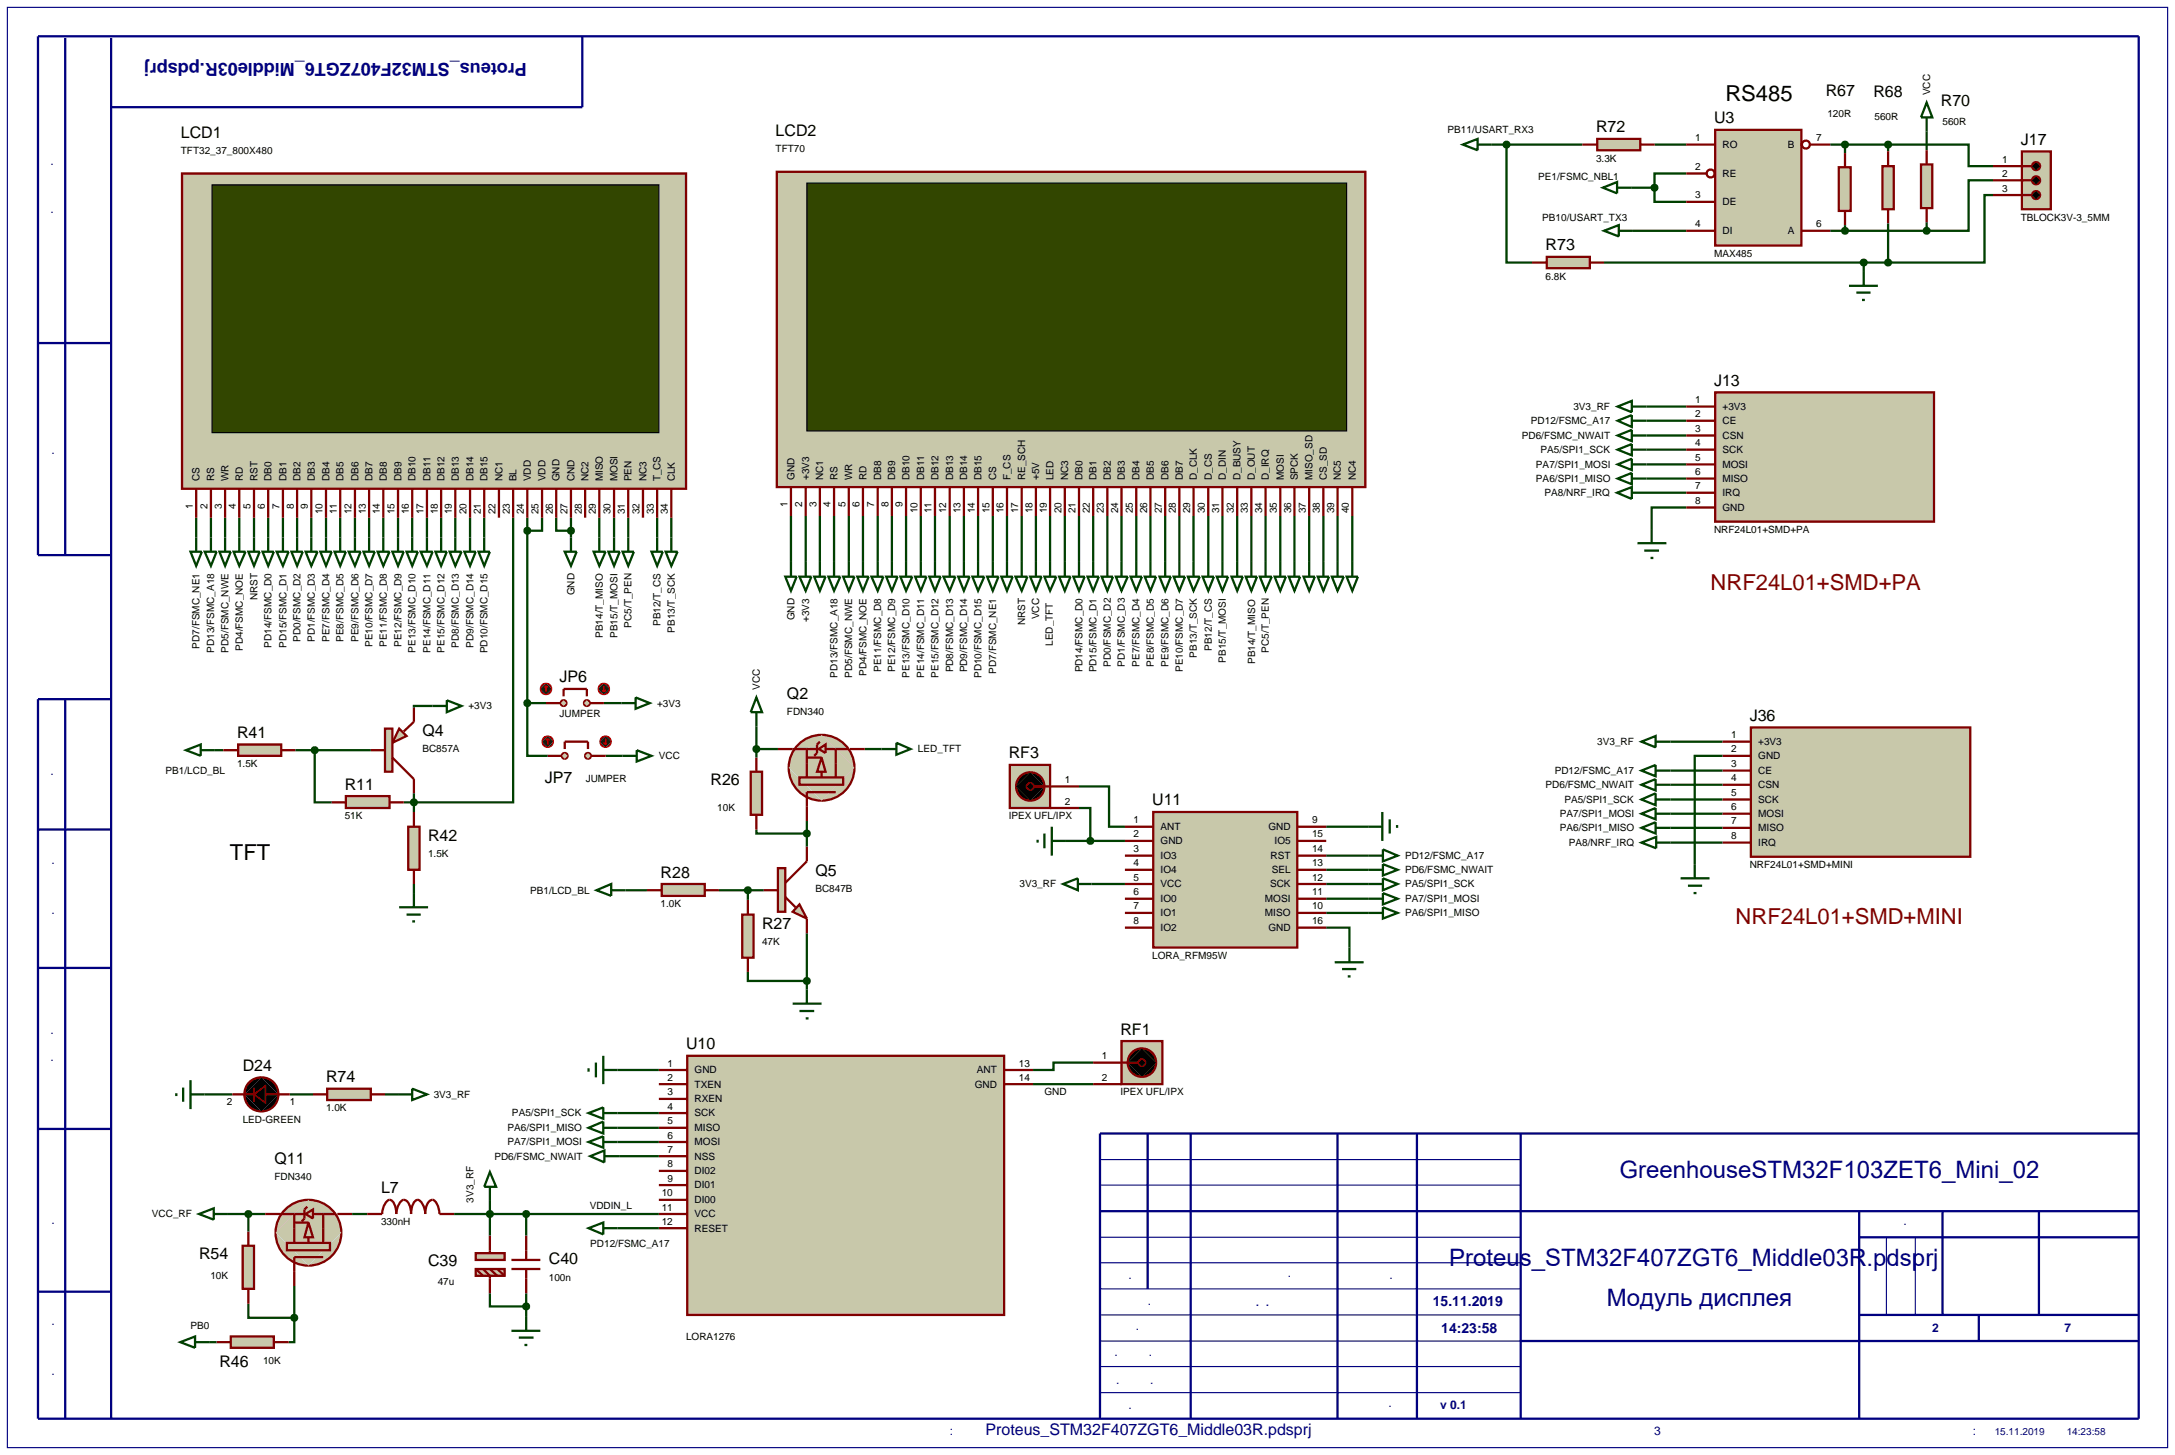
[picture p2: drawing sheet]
<svg xmlns="http://www.w3.org/2000/svg" width="384mm" height="257mm" viewBox="0 0 384 257" stroke-linecap="round" stroke-linejoin="round" font-family="sans-serif">
<defs><g id="words">
<g font-size="4.2" fill="#000080">
<text x="285.6" y="207.8">GreenhouseSTM32F103ZET6_Mini_02</text>
<text x="255.6" y="223.2">Proteus_STM32F407ZGT6_Middle03R.pdsprj</text>
<text x="283.4" y="230.3">Модуль дисплея</text>
</g>
<g font-size="3.9">
<text x="304.3" y="17.8">RS485</text>
<text x="25.7" y="151.6">Разъем TFT дисплея</text>
</g>
<g font-size="3.9" fill="#800000">
<text x="301.7" y="104">NRF24L01+SMD+PA</text>
<text x="306.1" y="163">NRF24L01+SMD+MINI</text>
</g>
<text font-size="3.2" fill="#000080" x="92.9" y="11.2" transform="rotate(-180 92.9 11.2)">Proteus_STM32F407ZGT6_Middle03R.pdsprj</text>
<g font-size="2.8">
<text x="322" y="16.9">R67</text>
<text x="330.4" y="17.2">R68</text>
<text x="136.8" y="24">LCD2</text>
<text x="281.5" y="23.4">R72</text>
<text x="302.3" y="21.8">U3</text>
<text x="342.3" y="18.7">R70</text>
<text x="31.9" y="24.3">LCD1</text>
<text x="356.4" y="25.6">J17</text>
<text x="272.6" y="44.2">R73</text>
<text x="302.3" y="68.1">J13</text>
<text x="98.7" y="120.4">JP6</text>
<text x="138.8" y="123.3">Q2</text>
<text x="41.8" y="130.2">R41</text>
<text x="74.5" y="129.9">Q4</text>
<text x="308.6" y="127.2">J36</text>
<text x="177.9" y="133.8">RF3</text>
<text x="60.8" y="139.3">R11</text>
<text x="96.1" y="138.1">JP7</text>
<text x="125.3" y="138.5">R26</text>
<text x="203.2" y="142.1">U11</text>
<text x="75.5" y="148.4">R42</text>
<text x="116.5" y="154.8">R28</text>
<text x="143.8" y="154.5">Q5</text>
<text x="134.4" y="163.9">R27</text>
<text x="121" y="185.1">U10</text>
<text x="197.6" y="182.5">RF1</text>
<text x="42.8" y="188.9">D24</text>
<text x="57.5" y="190.9">R74</text>
<text x="48.4" y="205.3">Q11</text>
<text x="67.2" y="210.5">L7</text>
<text x="35.1" y="222">R54</text>
<text x="75.5" y="223.3">C39</text>
<text x="96.8" y="223">C40</text>
<text x="38.7" y="241.2">R46</text>
</g>
<text font-size="2.8" fill="#000080" x="173.8" y="253.2">Proteus_STM32F407ZGT6_Middle03R.pdsprj</text>
<g font-size="2.5" fill="#000080">
<text x="252.7" y="230.3">15.11.2019</text>
<text x="254.2" y="235">14:23:58</text>
</g>
<g font-size="2.1" fill="#000080">
<text x="9.3" y="42.7" transform="rotate(-90 9.3 42.7)">Перв. примен.</text>
<text x="9.5" y="86.3" transform="rotate(-90 9.5 86.3)">Справ. №</text>
<text x="9.3" y="141.9" transform="rotate(-90 9.3 141.9)">Подп. и дата</text>
<text x="9.5" y="165.2" transform="rotate(-90 9.5 165.2)">Инв. № дубл.</text>
<text x="9.3" y="192.2" transform="rotate(-90 9.3 192.2)">Взам. инв. №</text>
<text x="9.5" y="221.1" transform="rotate(-90 9.5 221.1)">Подп. и дата</text>
<text x="332.2" y="216.1">Лит.</text>
<text x="195.1" y="225.5">Изм.</text>
<text x="218.4" y="225.2">№ докум.</text>
<text x="240" y="225.5">Подп.</text>
<text x="195.3" y="230.1">Разраб.</text>
<text x="195.3" y="234.6">Пров.</text>
<text x="195.3" y="239.2">Т.контр.</text>
<text x="340.8" y="234.9">2</text>
<text x="364.1" y="234.9">7</text>
<text x="195.3" y="244">Н.контр.</text>
<text x="9.5" y="246.5" transform="rotate(-90 9.5 246.5)">Инв. № подл.</text>
<text x="195.6" y="248.4">Утв.</text>
<text x="239" y="248.1">Ревиз.</text>
<text x="254" y="248.4">v 0.1</text>
<text x="154" y="253">Файл проекта:</text>
<text x="282.2" y="253.1">Формат А3</text>
<text x="339.3" y="253.1">Изменен:</text>
</g>
<g font-size="1.8">
<text x="340.4" y="16.8" transform="rotate(-90 340.4 16.8)">VCC</text>
<text x="255.3" y="23.5">PB11/USART_RX3</text>
<text x="322.3" y="20.7">120R</text>
<text x="330.6" y="21.2">560R</text>
<text x="342.6" y="22">560R</text>
<text x="31.9" y="27.1">TFT32_37_800X480</text>
<text x="136.8" y="26.8">TFT70</text>
<text x="281.5" y="28.5">3.3K</text>
<text x="299" y="24.9">1</text>
<text x="299" y="30">2</text>
<text x="303.8" y="26.1">RO</text>
<text x="315.3" y="26.1">B</text>
<text x="320.3" y="24.9">7</text>
<text x="353.1" y="28.7">1</text>
<text x="271.3" y="31.7">PE1/FSMC_NBL1</text>
<text x="299" y="35">3</text>
<text x="303.8" y="31.2">RE</text>
<text x="353.1" y="31.2">2</text>
<text x="353.1" y="33.8">3</text>
<text x="272" y="39">PB10/USART_TX3</text>
<text x="299" y="40.1">4</text>
<text x="303.8" y="36.2">DE</text>
<text x="303.8" y="41.3">DI</text>
<text x="315.3" y="41.3">A</text>
<text x="320.3" y="40.1">6</text>
<text x="356.4" y="38.9">TBLOCK3V-3_5MM</text>
<text x="302.3" y="45.3">MAX485</text>
<text x="272.6" y="49.3">6.8K</text>
<text x="299" y="71.1">1</text>
<text x="268.4" y="77.4">PD6/FSMC_NWAIT</text>
<text x="270" y="74.8">PD12/FSMC_A17</text>
<text x="277.5" y="72.3">3V3_RF</text>
<text x="299" y="73.6">2</text>
<text x="299" y="76.2">3</text>
<text x="303.8" y="72.3">+3V3</text>
<text x="303.8" y="74.8">CE</text>
<text x="303.8" y="77.4">CSN</text>
<text x="270.9" y="82.5">PA7/SPI1_MOSI</text>
<text x="271.7" y="79.9">PA5/SPI1_SCK</text>
<text x="299" y="78.7">4</text>
<text x="299" y="81.3">5</text>
<text x="299" y="83.8">6</text>
<text x="303.8" y="79.9">SCK</text>
<text x="303.8" y="82.5">MOSI</text>
<text x="34" y="89.7" transform="rotate(-90 34 89.7)">1</text>
<text x="35.2" y="84.9" transform="rotate(-90 35.2 84.9)">CS</text>
<text x="36.6" y="89.7" transform="rotate(-90 36.6 89.7)">2</text>
<text x="37.8" y="84.9" transform="rotate(-90 37.8 84.9)">RS</text>
<text x="39.1" y="89.7" transform="rotate(-90 39.1 89.7)">3</text>
<text x="40.3" y="84.9" transform="rotate(-90 40.3 84.9)">WR</text>
<text x="41.6" y="89.7" transform="rotate(-90 41.6 89.7)">4</text>
<text x="42.8" y="84.9" transform="rotate(-90 42.8 84.9)">RD</text>
<text x="44.2" y="89.7" transform="rotate(-90 44.2 89.7)">5</text>
<text x="45.4" y="84.9" transform="rotate(-90 45.4 84.9)">RST</text>
<text x="46.7" y="89.7" transform="rotate(-90 46.7 89.7)">6</text>
<text x="47.9" y="84.9" transform="rotate(-90 47.9 84.9)">DB0</text>
<text x="49.3" y="89.7" transform="rotate(-90 49.3 89.7)">7</text>
<text x="50.5" y="84.9" transform="rotate(-90 50.5 84.9)">DB1</text>
<text x="51.8" y="89.7" transform="rotate(-90 51.8 89.7)">8</text>
<text x="53" y="84.9" transform="rotate(-90 53 84.9)">DB2</text>
<text x="54.3" y="89.7" transform="rotate(-90 54.3 89.7)">9</text>
<text x="55.5" y="84.9" transform="rotate(-90 55.5 84.9)">DB3</text>
<text x="58.1" y="84.9" transform="rotate(-90 58.1 84.9)">DB4</text>
<text x="60.6" y="84.9" transform="rotate(-90 60.6 84.9)">DB5</text>
<text x="63.2" y="84.9" transform="rotate(-90 63.2 84.9)">DB6</text>
<text x="65.7" y="84.9" transform="rotate(-90 65.7 84.9)">DB7</text>
<text x="68.2" y="84.9" transform="rotate(-90 68.2 84.9)">DB8</text>
<text x="70.8" y="84.9" transform="rotate(-90 70.8 84.9)">DB9</text>
<text x="73.3" y="84.9" transform="rotate(-90 73.3 84.9)">DB10</text>
<text x="75.9" y="84.9" transform="rotate(-90 75.9 84.9)">DB11</text>
<text x="78.4" y="84.9" transform="rotate(-90 78.4 84.9)">DB12</text>
<text x="80.9" y="84.9" transform="rotate(-90 80.9 84.9)">DB13</text>
<text x="83.5" y="84.9" transform="rotate(-90 83.5 84.9)">DB14</text>
<text x="86" y="84.9" transform="rotate(-90 86 84.9)">DB15</text>
<text x="88.6" y="84.9" transform="rotate(-90 88.6 84.9)">NC1</text>
<text x="91.1" y="84.9" transform="rotate(-90 91.1 84.9)">BL</text>
<text x="93.6" y="84.9" transform="rotate(-90 93.6 84.9)">VDD</text>
<text x="96.2" y="84.9" transform="rotate(-90 96.2 84.9)">VDD</text>
<text x="98.7" y="84.9" transform="rotate(-90 98.7 84.9)">GND</text>
<text x="101.3" y="84.9" transform="rotate(-90 101.3 84.9)">CND</text>
<text x="103.8" y="84.9" transform="rotate(-90 103.8 84.9)">NC2</text>
<text x="106.3" y="84.9" transform="rotate(-90 106.3 84.9)">MISO</text>
<text x="108.9" y="84.9" transform="rotate(-90 108.9 84.9)">MOSI</text>
<text x="111.4" y="84.9" transform="rotate(-90 111.4 84.9)">PEN</text>
<text x="114" y="84.9" transform="rotate(-90 114 84.9)">NC3</text>
<text x="116.5" y="84.9" transform="rotate(-90 116.5 84.9)">T_CS</text>
<text x="119" y="84.9" transform="rotate(-90 119 84.9)">CLK</text>
<text x="138.9" y="89.5" transform="rotate(-90 138.9 89.5)">1</text>
<text x="140.1" y="84.7" transform="rotate(-90 140.1 84.7)">GND</text>
<text x="141.5" y="89.5" transform="rotate(-90 141.5 89.5)">2</text>
<text x="142.7" y="84.7" transform="rotate(-90 142.7 84.7)">+3V3</text>
<text x="144" y="89.5" transform="rotate(-90 144 89.5)">3</text>
<text x="145.2" y="84.7" transform="rotate(-90 145.2 84.7)">NC1</text>
<text x="146.5" y="89.5" transform="rotate(-90 146.5 89.5)">4</text>
<text x="147.7" y="84.7" transform="rotate(-90 147.7 84.7)">RS</text>
<text x="149.1" y="89.5" transform="rotate(-90 149.1 89.5)">5</text>
<text x="150.3" y="84.7" transform="rotate(-90 150.3 84.7)">WR</text>
<text x="151.6" y="89.5" transform="rotate(-90 151.6 89.5)">6</text>
<text x="152.8" y="84.7" transform="rotate(-90 152.8 84.7)">RD</text>
<text x="154.2" y="89.5" transform="rotate(-90 154.2 89.5)">7</text>
<text x="155.4" y="84.7" transform="rotate(-90 155.4 84.7)">DB8</text>
<text x="156.7" y="89.5" transform="rotate(-90 156.7 89.5)">8</text>
<text x="157.9" y="84.7" transform="rotate(-90 157.9 84.7)">DB9</text>
<text x="159.2" y="89.5" transform="rotate(-90 159.2 89.5)">9</text>
<text x="160.4" y="84.7" transform="rotate(-90 160.4 84.7)">DB10</text>
<text x="163" y="84.7" transform="rotate(-90 163 84.7)">DB11</text>
<text x="165.5" y="84.7" transform="rotate(-90 165.5 84.7)">DB12</text>
<text x="168.1" y="84.7" transform="rotate(-90 168.1 84.7)">DB13</text>
<text x="170.6" y="84.7" transform="rotate(-90 170.6 84.7)">DB14</text>
<text x="173.1" y="84.7" transform="rotate(-90 173.1 84.7)">DB15</text>
<text x="175.7" y="84.7" transform="rotate(-90 175.7 84.7)">CS</text>
<text x="178.2" y="84.7" transform="rotate(-90 178.2 84.7)">F_CS</text>
<text x="180.8" y="84.7" transform="rotate(-90 180.8 84.7)">RE_SCH</text>
<text x="183.3" y="84.7" transform="rotate(-90 183.3 84.7)">+5V</text>
<text x="185.8" y="84.7" transform="rotate(-90 185.8 84.7)">LED</text>
<text x="188.4" y="84.7" transform="rotate(-90 188.4 84.7)">NC3</text>
<text x="190.9" y="84.7" transform="rotate(-90 190.9 84.7)">DB0</text>
<text x="193.4" y="84.7" transform="rotate(-90 193.4 84.7)">DB1</text>
<text x="195.9" y="84.7" transform="rotate(-90 195.9 84.7)">DB2</text>
<text x="198.4" y="84.7" transform="rotate(-90 198.4 84.7)">DB3</text>
<text x="201" y="84.7" transform="rotate(-90 201 84.7)">DB4</text>
<text x="203.5" y="84.7" transform="rotate(-90 203.5 84.7)">DB5</text>
<text x="206.1" y="84.7" transform="rotate(-90 206.1 84.7)">DB6</text>
<text x="208.6" y="84.7" transform="rotate(-90 208.6 84.7)">DB7</text>
<text x="211.1" y="84.7" transform="rotate(-90 211.1 84.7)">D_CLK</text>
<text x="213.7" y="84.7" transform="rotate(-90 213.7 84.7)">D_CS</text>
<text x="216.2" y="84.7" transform="rotate(-90 216.2 84.7)">D_DIN</text>
<text x="218.8" y="84.7" transform="rotate(-90 218.8 84.7)">D_BUSY</text>
<text x="221.3" y="84.7" transform="rotate(-90 221.3 84.7)">D_OUT</text>
<text x="223.8" y="84.7" transform="rotate(-90 223.8 84.7)">D_IRQ</text>
<text x="226.4" y="84.7" transform="rotate(-90 226.4 84.7)">MOSI</text>
<text x="228.9" y="84.7" transform="rotate(-90 228.9 84.7)">SPCK</text>
<text x="231.5" y="84.7" transform="rotate(-90 231.5 84.7)">MISO_SD</text>
<text x="234" y="84.7" transform="rotate(-90 234 84.7)">CS_SD</text>
<text x="236.5" y="84.7" transform="rotate(-90 236.5 84.7)">NC5</text>
<text x="239.1" y="84.7" transform="rotate(-90 239.1 84.7)">NC4</text>
<text x="270.9" y="85">PA6/SPI1_MISO</text>
<text x="272.4" y="87.5">PA8/NRF_IRQ</text>
<text x="299" y="86.3">7</text>
<text x="299" y="88.9">8</text>
<text x="303.8" y="85">MISO</text>
<text x="303.8" y="87.5">IRQ</text>
<text x="56.9" y="90.7" transform="rotate(-90 56.9 90.7)">10</text>
<text x="59.4" y="90.7" transform="rotate(-90 59.4 90.7)">11</text>
<text x="62" y="90.7" transform="rotate(-90 62 90.7)">12</text>
<text x="64.5" y="90.7" transform="rotate(-90 64.5 90.7)">13</text>
<text x="67" y="90.7" transform="rotate(-90 67 90.7)">14</text>
<text x="69.6" y="90.7" transform="rotate(-90 69.6 90.7)">15</text>
<text x="72.1" y="90.7" transform="rotate(-90 72.1 90.7)">16</text>
<text x="74.7" y="90.7" transform="rotate(-90 74.7 90.7)">17</text>
<text x="77.2" y="90.7" transform="rotate(-90 77.2 90.7)">18</text>
<text x="79.7" y="90.7" transform="rotate(-90 79.7 90.7)">19</text>
<text x="82.3" y="90.7" transform="rotate(-90 82.3 90.7)">20</text>
<text x="84.8" y="90.7" transform="rotate(-90 84.8 90.7)">21</text>
<text x="87.4" y="90.7" transform="rotate(-90 87.4 90.7)">22</text>
<text x="89.9" y="90.7" transform="rotate(-90 89.9 90.7)">23</text>
<text x="92.4" y="90.7" transform="rotate(-90 92.4 90.7)">24</text>
<text x="95" y="90.7" transform="rotate(-90 95 90.7)">25</text>
<text x="97.5" y="90.7" transform="rotate(-90 97.5 90.7)">26</text>
<text x="100.1" y="90.7" transform="rotate(-90 100.1 90.7)">27</text>
<text x="102.6" y="90.7" transform="rotate(-90 102.6 90.7)">28</text>
<text x="105.1" y="90.7" transform="rotate(-90 105.1 90.7)">29</text>
<text x="107.7" y="90.7" transform="rotate(-90 107.7 90.7)">30</text>
<text x="110.2" y="90.7" transform="rotate(-90 110.2 90.7)">31</text>
<text x="112.8" y="90.7" transform="rotate(-90 112.8 90.7)">32</text>
<text x="115.3" y="90.7" transform="rotate(-90 115.3 90.7)">33</text>
<text x="117.8" y="90.7" transform="rotate(-90 117.8 90.7)">34</text>
<text x="161.8" y="90.5" transform="rotate(-90 161.8 90.5)">10</text>
<text x="164.3" y="90.5" transform="rotate(-90 164.3 90.5)">11</text>
<text x="166.9" y="90.5" transform="rotate(-90 166.9 90.5)">12</text>
<text x="169.4" y="90.5" transform="rotate(-90 169.4 90.5)">13</text>
<text x="171.9" y="90.5" transform="rotate(-90 171.9 90.5)">14</text>
<text x="174.5" y="90.5" transform="rotate(-90 174.5 90.5)">15</text>
<text x="177" y="90.5" transform="rotate(-90 177 90.5)">16</text>
<text x="179.6" y="90.5" transform="rotate(-90 179.6 90.5)">17</text>
<text x="182.1" y="90.5" transform="rotate(-90 182.1 90.5)">18</text>
<text x="184.6" y="90.5" transform="rotate(-90 184.6 90.5)">19</text>
<text x="187.2" y="90.5" transform="rotate(-90 187.2 90.5)">20</text>
<text x="189.7" y="90.5" transform="rotate(-90 189.7 90.5)">21</text>
<text x="192.2" y="90.5" transform="rotate(-90 192.2 90.5)">22</text>
<text x="194.7" y="90.5" transform="rotate(-90 194.7 90.5)">23</text>
<text x="197.2" y="90.5" transform="rotate(-90 197.2 90.5)">24</text>
<text x="199.8" y="90.5" transform="rotate(-90 199.8 90.5)">25</text>
<text x="202.3" y="90.5" transform="rotate(-90 202.3 90.5)">26</text>
<text x="204.9" y="90.5" transform="rotate(-90 204.9 90.5)">27</text>
<text x="207.4" y="90.5" transform="rotate(-90 207.4 90.5)">28</text>
<text x="209.9" y="90.5" transform="rotate(-90 209.9 90.5)">29</text>
<text x="212.5" y="90.5" transform="rotate(-90 212.5 90.5)">30</text>
<text x="215" y="90.5" transform="rotate(-90 215 90.5)">31</text>
<text x="217.6" y="90.5" transform="rotate(-90 217.6 90.5)">32</text>
<text x="220.1" y="90.5" transform="rotate(-90 220.1 90.5)">33</text>
<text x="222.6" y="90.5" transform="rotate(-90 222.6 90.5)">34</text>
<text x="225.2" y="90.5" transform="rotate(-90 225.2 90.5)">35</text>
<text x="227.7" y="90.5" transform="rotate(-90 227.7 90.5)">36</text>
<text x="230.3" y="90.5" transform="rotate(-90 230.3 90.5)">37</text>
<text x="232.8" y="90.5" transform="rotate(-90 232.8 90.5)">38</text>
<text x="235.3" y="90.5" transform="rotate(-90 235.3 90.5)">39</text>
<text x="237.9" y="90.5" transform="rotate(-90 237.9 90.5)">40</text>
<text x="302.3" y="94">NRF24L01+SMD+PA</text>
<text x="303.8" y="90.1">GND</text>
<text x="45.4" y="105.9" transform="rotate(-90 45.4 105.9)">NRST</text>
<text x="101.3" y="105" transform="rotate(-90 101.3 105)">GND</text>
<text x="53" y="113.2" transform="rotate(-90 53 113.2)">PD0/FSMC_D2</text>
<text x="55.5" y="113.2" transform="rotate(-90 55.5 113.2)">PD1/FSMC_D3</text>
<text x="58.1" y="113.2" transform="rotate(-90 58.1 113.2)">PE7/FSMC_D4</text>
<text x="60.6" y="113.2" transform="rotate(-90 60.6 113.2)">PE8/FSMC_D5</text>
<text x="63.2" y="113.2" transform="rotate(-90 63.2 113.2)">PE9/FSMC_D6</text>
<text x="106.3" y="112.5" transform="rotate(-90 106.3 112.5)">PB14/T_MISO</text>
<text x="108.9" y="112.5" transform="rotate(-90 108.9 112.5)">PB15/T_MOSI</text>
<text x="111.4" y="110.7" transform="rotate(-90 111.4 110.7)">PC5/T_PEN</text>
<text x="116.5" y="110.4" transform="rotate(-90 116.5 110.4)">PB12/T_CS</text>
<text x="119" y="111.6" transform="rotate(-90 119 111.6)">PB13/T_SCK</text>
<text x="140.1" y="109.4" transform="rotate(-90 140.1 109.4)">GND</text>
<text x="142.7" y="109.7" transform="rotate(-90 142.7 109.7)">+3V3</text>
<text x="180.8" y="110.3" transform="rotate(-90 180.8 110.3)">NRST</text>
<text x="183.3" y="109.2" transform="rotate(-90 183.3 109.2)">VCC</text>
<text x="185.7" y="113.9" transform="rotate(-90 185.7 113.9)">LED_TFT</text>
<text x="35.2" y="114.4" transform="rotate(-90 35.2 114.4)">PD7/FSMC_NE1</text>
<text x="37.8" y="115.1" transform="rotate(-90 37.8 115.1)">PD13/FSMC_A18</text>
<text x="40.3" y="115.1" transform="rotate(-90 40.3 115.1)">PD5/FSMC_NWE</text>
<text x="42.8" y="114.8" transform="rotate(-90 42.8 114.8)">PD4/FSMC_NOE</text>
<text x="47.9" y="114.2" transform="rotate(-90 47.9 114.2)">PD14/FSMC_D0</text>
<text x="50.5" y="114.2" transform="rotate(-90 50.5 114.2)">PD15/FSMC_D1</text>
<text x="65.7" y="114.1" transform="rotate(-90 65.7 114.1)">PE10/FSMC_D7</text>
<text x="68.2" y="114.1" transform="rotate(-90 68.2 114.1)">PE11/FSMC_D8</text>
<text x="70.8" y="114.1" transform="rotate(-90 70.8 114.1)">PE12/FSMC_D9</text>
<text x="73.3" y="115.1" transform="rotate(-90 73.3 115.1)">PE13/FSMC_D10</text>
<text x="75.9" y="115.1" transform="rotate(-90 75.9 115.1)">PE14/FSMC_D11</text>
<text x="78.4" y="115.1" transform="rotate(-90 78.4 115.1)">PE15/FSMC_D12</text>
<text x="80.9" y="114.2" transform="rotate(-90 80.9 114.2)">PD8/FSMC_D13</text>
<text x="83.5" y="114.2" transform="rotate(-90 83.5 114.2)">PD9/FSMC_D14</text>
<text x="86" y="115.2" transform="rotate(-90 86 115.2)">PD10/FSMC_D15</text>
<text x="147.7" y="119.5" transform="rotate(-90 147.7 119.5)">PD13/FSMC_A18</text>
<text x="150.3" y="119.5" transform="rotate(-90 150.3 119.5)">PD5/FSMC_NWE</text>
<text x="152.8" y="119.2" transform="rotate(-90 152.8 119.2)">PD4/FSMC_NOE</text>
<text x="155.4" y="118.5" transform="rotate(-90 155.4 118.5)">PE11/FSMC_D8</text>
<text x="157.9" y="118.5" transform="rotate(-90 157.9 118.5)">PE12/FSMC_D9</text>
<text x="160.4" y="119.5" transform="rotate(-90 160.4 119.5)">PE13/FSMC_D10</text>
<text x="163" y="119.5" transform="rotate(-90 163 119.5)">PE14/FSMC_D11</text>
<text x="165.5" y="119.5" transform="rotate(-90 165.5 119.5)">PE15/FSMC_D12</text>
<text x="168.1" y="118.6" transform="rotate(-90 168.1 118.6)">PD8/FSMC_D13</text>
<text x="170.6" y="118.6" transform="rotate(-90 170.6 118.6)">PD9/FSMC_D14</text>
<text x="173.1" y="119.6" transform="rotate(-90 173.1 119.6)">PD10/FSMC_D15</text>
<text x="175.7" y="118.8" transform="rotate(-90 175.7 118.8)">PD7/FSMC_NE1</text>
<text x="190.9" y="118.6" transform="rotate(-90 190.9 118.6)">PD14/FSMC_D0</text>
<text x="193.4" y="118.6" transform="rotate(-90 193.4 118.6)">PD15/FSMC_D1</text>
<text x="195.9" y="117.6" transform="rotate(-90 195.9 117.6)">PD0/FSMC_D2</text>
<text x="198.4" y="117.6" transform="rotate(-90 198.4 117.6)">PD1/FSMC_D3</text>
<text x="201" y="117.6" transform="rotate(-90 201 117.6)">PE7/FSMC_D4</text>
<text x="203.5" y="117.6" transform="rotate(-90 203.5 117.6)">PE8/FSMC_D5</text>
<text x="206.1" y="117.6" transform="rotate(-90 206.1 117.6)">PE9/FSMC_D6</text>
<text x="208.6" y="118.5" transform="rotate(-90 208.6 118.5)">PE10/FSMC_D7</text>
<text x="211.1" y="116" transform="rotate(-90 211.1 116)">PB13/T_SCK</text>
<text x="213.7" y="114.8" transform="rotate(-90 213.7 114.8)">PB12/T_CS</text>
<text x="216.2" y="116.9" transform="rotate(-90 216.2 116.9)">PB15/T_MOSI</text>
<text x="221.4" y="117.1" transform="rotate(-90 221.4 117.1)">PB14/T_MISO</text>
<text x="223.8" y="115.1" transform="rotate(-90 223.8 115.1)">PC5/T_PEN</text>
<text x="82.6" y="125.1">+3V3</text>
<text x="115.9" y="124.6">+3V3</text>
<text x="134" y="121.7" transform="rotate(-90 134 121.7)">VCC</text>
<text x="98.7" y="126.5">JUMPER</text>
<text x="138.8" y="126.1">FDN340</text>
<text x="281.7" y="131.4">3V3_RF</text>
<text x="305.3" y="130.2">1</text>
<text x="310.1" y="131.4">+3V3</text>
<text x="29.2" y="136.5">PB1/LCD_BL</text>
<text x="41.8" y="135.3">1.5K</text>
<text x="74.5" y="132.6">BC857A</text>
<text x="103.3" y="137.9">JUMPER</text>
<text x="116.2" y="133.9">VCC</text>
<text x="161.9" y="132.7">LED_TFT</text>
<text x="274.2" y="136.5">PD12/FSMC_A17</text>
<text x="305.3" y="135.3">3</text>
<text x="305.3" y="137.8">4</text>
<text x="305.3" y="132.7">2</text>
<text x="310.1" y="136.5">CE</text>
<text x="310.1" y="133.9">GND</text>
<text x="126.5" y="143.1">10K</text>
<text x="187.8" y="138.1">1</text>
<text x="187.8" y="141.9">2</text>
<text x="272.6" y="139">PD6/FSMC_NWAIT</text>
<text x="275.9" y="141.6">PA5/SPI1_SCK</text>
<text x="305.3" y="140.4">5</text>
<text x="305.3" y="142.9">6</text>
<text x="310.1" y="139">CSN</text>
<text x="310.1" y="141.6">SCK</text>
<text x="60.8" y="144.5">51K</text>
<text x="177.9" y="144.5">IPEX UFL/IPX</text>
<text x="199.9" y="147.7">2</text>
<text x="199.9" y="145.2">1</text>
<text x="204.7" y="148.9">GND</text>
<text x="204.7" y="146.4">ANT</text>
<text x="223.7" y="146.4">GND</text>
<text x="224.8" y="148.9">IO5</text>
<text x="231.4" y="147.7">15</text>
<text x="231.4" y="145.2">9</text>
<text x="275.1" y="144.1">PA7/SPI1_MOSI</text>
<text x="275.1" y="146.6">PA6/SPI1_MISO</text>
<text x="276.7" y="149.2">PA8/NRF_IRQ</text>
<text x="305.3" y="145.4">7</text>
<text x="305.3" y="148">8</text>
<text x="310.1" y="144.1">MOSI</text>
<text x="310.1" y="146.6">MISO</text>
<text x="310.1" y="149.2">IRQ</text>
<text x="75.5" y="151.2">1.5K</text>
<text x="199.9" y="155.3">5</text>
<text x="199.9" y="152.8">4</text>
<text x="199.9" y="150.3">3</text>
<text x="204.7" y="154">IO4</text>
<text x="204.7" y="151.5">IO3</text>
<text x="224.1" y="151.5">RST</text>
<text x="224.3" y="154">SEL</text>
<text x="231.4" y="150.3">14</text>
<text x="231.4" y="152.8">13</text>
<text x="231.4" y="155.3">12</text>
<text x="247.8" y="154">PD6/FSMC_NWAIT</text>
<text x="247.8" y="151.5">PD12/FSMC_A17</text>
<text x="308.6" y="153.1">NRF24L01+SMD+MINI</text>
<text x="93.5" y="157.6">PB1/LCD_BL</text>
<text x="116.5" y="160">1.0K</text>
<text x="143.8" y="157.3">BC847B</text>
<text x="179.8" y="156.5">3V3_RF</text>
<text x="199.9" y="160.4">7</text>
<text x="199.9" y="157.9">6</text>
<text x="204.7" y="161.6">IO1</text>
<text x="204.7" y="159.1">IO0</text>
<text x="204.7" y="156.5">VCC</text>
<text x="223.1" y="161.6">MISO</text>
<text x="223.1" y="159.1">MOSI</text>
<text x="224" y="156.5">SCK</text>
<text x="231.4" y="160.4">10</text>
<text x="231.4" y="157.9">11</text>
<text x="247.8" y="156.5">PA5/SPI1_SCK</text>
<text x="247.8" y="161.6">PA6/SPI1_MISO</text>
<text x="247.8" y="159.1">PA7/SPI1_MOSI</text>
<text x="134.4" y="166.7">47K</text>
<text x="199.9" y="163">8</text>
<text x="204.7" y="164.2">IO2</text>
<text x="223.7" y="164.2">GND</text>
<text x="231.4" y="163">16</text>
<text x="203.2" y="169.1">LORA_RFM95W</text>
<text x="117.7" y="190.6">2</text>
<text x="117.7" y="188.1">1</text>
<text x="122.5" y="191.8">TXEN</text>
<text x="122.5" y="189.3">GND</text>
<text x="171.9" y="191.8">GND</text>
<text x="172.3" y="189.3">ANT</text>
<text x="179.7" y="188.1">13</text>
<text x="179.7" y="190.6">14</text>
<text x="194.3" y="186.8">1</text>
<text x="194.3" y="190.6">2</text>
<text x="40" y="194.8">2</text>
<text x="51.1" y="194.8">1</text>
<text x="57.5" y="196">1.0K</text>
<text x="76.5" y="193.6">3V3_RF</text>
<text x="90.3" y="196.9">PA5/SPI1_SCK</text>
<text x="117.7" y="195.7">4</text>
<text x="117.7" y="193.2">3</text>
<text x="122.5" y="196.9">SCK</text>
<text x="122.5" y="194.4">RXEN</text>
<text x="184.2" y="193.2">GND</text>
<text x="197.6" y="193.2">IPEX UFL/IPX</text>
<text x="42.8" y="198.1">LED-GREEN</text>
<text x="89.5" y="199.5">PA6/SPI1_MISO</text>
<text x="89.5" y="202">PA7/SPI1_MOSI</text>
<text x="117.7" y="203.3">7</text>
<text x="117.7" y="200.8">6</text>
<text x="117.7" y="198.3">5</text>
<text x="122.5" y="202">MOSI</text>
<text x="122.5" y="199.5">MISO</text>
<text x="48.4" y="208.1">FDN340</text>
<text x="87.2" y="204.5">PD6/FSMC_NWAIT</text>
<text x="117.7" y="205.9">8</text>
<text x="117.7" y="208.4">9</text>
<text x="122.5" y="204.5">NSS</text>
<text x="122.5" y="207.1">DI02</text>
<text x="122.5" y="209.6">DI01</text>
<text x="26.8" y="214.7">VCC_RF</text>
<text x="83.5" y="212.1" transform="rotate(-90 83.5 212.1)">3V3_RF</text>
<text x="104" y="213.3">VDDIN_L</text>
<text x="116.7" y="213.5">11</text>
<text x="116.7" y="211">10</text>
<text x="116.7" y="216">12</text>
<text x="122.5" y="214.7">VCC</text>
<text x="122.5" y="212.2">DI00</text>
<text x="67.2" y="216.1">330nH</text>
<text x="104.1" y="220">PD12/FSMC_A17</text>
<text x="122.5" y="217.2">RESET</text>
<text x="37.1" y="225.6">10K</text>
<text x="77.2" y="226.6">47u</text>
<text x="96.8" y="225.9">100n</text>
<text x="33.6" y="234.3">PB0</text>
<text x="121" y="236.4">LORA1276</text>
<text x="46.4" y="240.5">10K</text>
</g>
<g font-size="1.8" fill="#000080">
<text x="211.3" y="230.4">Мосейчук А.В.</text>
<text x="351.8" y="253.1">15.11.2019</text>
<text x="364.5" y="253.1">14:23:58</text>
</g>
</g></defs>
<path d="M1.3 1.3h381v254h-381zM194 218.2h74.2M194 209h74.2M194 204.5h74.2M332.7 218.2v13.7M337.8 218.2v13.7M194 222.7h74.2M194 231.9h74.2M194 236.5h74.2M194 227.3h74.2M194 241h74.2M194 245.6h74.2" fill="none" stroke="#000080" stroke-width=".2"/>
<g fill="none" stroke="#000080" stroke-width=".4">
<path d="M11.5 6.7v91.2M19.6 6.7v243.5M102.7 6.4v12.5h-83.1M6.7 60.5h12.9M19.6 97.9h-12.9v-91.5h370.5v243.8h-370.5v-126.9h12.9M11.5 123.3v126.9M6.7 146.3h12.9M6.7 170.7h12.9M6.7 199.1h12.9M202.4 199.9v27.4M210 199.9v50.3M235.9 199.9v50.3"/>
<path d="M249.9 199.9v50.3M268.2 199.9v50.3M377.2 199.9h-183.2v50.3M194 213.6h183.2M327.9 213.6v36.6M327.9 218.2h49.3M342.6 213.6v18.3M359.6 213.6v18.3M6.7 227.8h12.9M268.2 236.5h109M327.9 231.9h49.3M349 231.9v4.6"/>
</g>
<g fill="none" stroke="#004000" stroke-width=".4">
<path d="M263.1 25.5h16M265.7 25.5v20.8h4.5M287.8 33.1h4M291.8 33.1v2.5h5.6M291.8 25.5h5.6M297.4 30.6h-5.6v2.5M322.8 25.5h10.2M325.4 25.5v1.5M325.4 39.7v1M333 25.5h14.2v3.8h4.3M333 25.5v1.2M333 39.4v6.9"/>
<path d="M339.8 23.2v3.3M339.8 39.2v1.5M351.5 34.4h-1.5v11.9h-17M351.5 31.8h-4.3v8.9h-7.4M282.9 46.3h50.1M288 40.7h9.4M322.8 40.7h17M328.7 46.3v1.5M290.4 71.7h7M290.4 74.2h7M290.4 76.8h7M290.4 79.3h7"/>
<path d="M34.6 91.3v3.5M37.2 91.3v3.5M39.7 91.3v3.5M42.2 91.3v3.5M44.8 91.3v3.5M47.3 91.3v3.5M49.9 91.3v3.5M52.4 91.3v3.5M54.9 91.3v3.5M57.5 91.3v3.5M60 91.3v3.5M62.6 91.3v3.5"/>
<path d="M65.1 91.3v3.5M67.6 91.3v3.5M70.2 91.3v3.5M72.7 91.3v3.5M75.3 91.3v3.5M77.8 91.3v3.5M80.3 91.3v3.5M82.9 91.3v3.5M85.4 91.3v3.5M90.5 91.3v50.2h-19.3M93 91.3v32.7M95.6 91.3v2.3h-2.6"/>
<path d="M98.1 91.3v2.3h2.6M100.7 91.3v3.5M105.7 91.3v3.5M108.3 91.3v3.5M110.8 91.3v3.5M115.9 91.3v3.5M118.4 91.3v3.5M139.5 91v8.1M142.1 91v8.1M144.6 91v8.1M147.1 91v8.1M149.7 91v8.1"/>
<path d="M152.2 91v8.1M154.8 91v8.1M157.3 91v8.1M159.8 91v8.1M162.4 91v8.1M164.9 91v8.1M167.5 91v8.1M170 91v8.1M172.5 91v8.1M175.1 91v8.1M177.6 91v8.1M180.2 91v8.1"/>
<path d="M182.7 91v8.1M185.2 91v8.1M187.8 91v8.1M190.3 91v8.1M192.8 91v8.1M195.3 91v8.1M197.8 91v8.1M200.4 91v8.1M202.9 91v8.1M205.5 91v8.1M208 91v8.1M210.5 91v8.1"/>
<path d="M213.1 91v8.1M215.6 91v8.1M218.2 91v8.1M220.7 91v8.1M223.2 91v8.1M225.8 91v8.1M228.3 91v8.1M230.9 91v8.1M233.4 91v8.1M235.9 91v8.1M238.5 91v8.1M290.3 86.9h7.1"/>
<path d="M290.4 81.9h7M290.4 84.4h7M297.4 89.5h-6.1v3.8M37.9 132.3h1.5M52.1 132.3h13.3M55.5 132.3v9.2h3M73 139.9v3.3M76.3 124.5h-3.3v.3M93 124v9.3h3.6M93 124h3.3M106.5 124h3.1M106.8 133.3h5.5"/>
<path d="M112.3 132.3l2.6 1-2.6 1zM133.4 132.1h3.8M133.4 128.1v5.5M152.5 132.1h3M190.3 138.7h5.3v7.1h2.8M294.6 130.8h9.2M294.6 135.9h9.2M294.6 138.4h9.2M303.8 133.3h-4.9v19.1M73 155.9v1.6M110.3 157h3.8M126.8 157h7.9"/>
<path d="M131.9 157v1.7M133.4 146.3v.7h8.9M142.3 144.8v4.5M188 148.3h10.4M190.3 142.5h2v5.8M192.5 155.9h5.9M233.9 155.9h7.5M233.9 150.9h7.5M233.9 145.8h7.4M233.9 153.4h7.5M233.9 158.5h7.5M294.6 141h9.2"/>
<path d="M294.6 143.5h9.2M294.6 146h9.2M294.6 148.6h9.2M131.9 171.4v1.6h10.4M142.3 164.6v9.9M233.9 163.6h4.1v3.5M233.9 161h7.5M36.1 193h4.9M51.1 193h4.1M67.9 193h2.3M108.9 196.3h7.3M108.9 198.9h7.3"/>
<path d="M108.9 188.7h7.3M182.2 191.2h10.6M192.8 187.4h-7v1.3h-3.6M40.2 214.1h6.6M43.8 214.1v3.1M62.1 214.1h2.7M80.1 214.1h36.1M86.4 211.8v6.1M92.8 214.1v3.8M108.9 216.6h7.3M108.9 201.4h7.3M109.2 203.9h7"/>
<path d="M36.9 236.7h1.3M43.8 229.9v2.5h8.1M51.9 232.4v4.3h-1M51.9 226.8v5.6M86.4 228.1v2.3h6.4M92.8 228.1v4"/>
</g>
<path d="M32.1 30.6h88.9v55.6h-88.9z" fill="#c8c8aa" stroke="#800000" stroke-width=".4"/>
<path d="M37.4 32.6h78.8v43.7h-78.8z" fill="#324600" stroke="#000" stroke-width=".2"/>
<g fill="none" stroke="#800000" stroke-width=".4">
<path d="M34.6 86.2v5.1M37.2 86.2v5.1M39.7 86.2v5.1M42.2 86.2v5.1M44.8 86.2v5.1M47.3 86.2v5.1M49.9 86.2v5.1M52.4 86.2v5.1M54.9 86.2v5.1M57.5 86.2v5.1M60 86.2v5.1M62.6 86.2v5.1"/>
<path d="M65.1 86.2v5.1M67.6 86.2v5.1M70.2 86.2v5.1M72.7 86.2v5.1M75.3 86.2v5.1M77.8 86.2v5.1M80.3 86.2v5.1M82.9 86.2v5.1M85.4 86.2v5.1M88 86.2v5.1M90.5 86.2v5.1M93 86.2v5.1"/>
<path d="M95.6 86.2v5.1M98.1 86.2v5.1M100.7 86.2v5.1M103.2 86.2v5.1M105.7 86.2v5.1M108.3 86.2v5.1M110.8 86.2v5.1M113.4 86.2v5.1M115.9 86.2v5.1M118.4 86.2v5.1"/>
</g>
<g fill="none" stroke="#004000" stroke-width=".4">
<path d="M33.6 97.3h2l-1 2.5zM34.6 94.8v2.5M36.1 97.3h2.1l-1 2.5zM37.2 94.8v2.5M38.7 97.3h2l-1 2.5zM39.7 94.8v2.5M41.2 97.3h2.1l-1.1 2.5zM42.2 94.8v2.5M43.8 97.3h2l-1 2.5zM44.8 94.8v2.5M46.3 97.3h2l-1 2.5zM47.3 94.8v2.5"/>
<path d="M48.8 97.3h2.1l-1 2.5zM49.9 94.8v2.5M51.4 97.3h2l-1 2.5zM52.4 94.8v2.5M53.9 97.3h2.1l-1.1 2.5zM54.9 94.8v2.5M56.5 97.3h2l-1 2.5zM57.5 94.8v2.5M59 97.3h2l-1 2.5zM60 94.8v2.5M61.5 97.3h2.1l-1 2.5zM62.6 94.8v2.5"/>
<path d="M64.1 97.3h2l-1 2.5zM65.1 94.8v2.5M66.6 97.3h2.1l-1.1 2.5zM67.6 94.8v2.5M69.2 97.3h2l-1 2.5zM70.2 94.8v2.5M71.7 97.3h2l-1 2.5zM72.7 94.8v2.5M74.2 97.3h2.1l-1 2.5zM75.3 94.8v2.5M76.8 97.3h2l-1 2.5zM77.8 94.8v2.5"/>
<path d="M79.3 97.3h2.1l-1.1 2.5zM80.3 94.8v2.5M81.9 97.3h2l-1 2.5zM82.9 94.8v2.5M84.4 97.3h2l-1 2.5zM85.4 94.8v2.5M99.6 97.3h2.1l-1 2.5zM100.7 94.8v2.5M104.7 97.3h2.1l-1.1 2.5zM105.7 94.8v2.5M107.3 97.3h2l-1 2.5zM108.3 94.8v2.5"/>
<path d="M109.8 97.3h2l-1 2.5zM110.8 94.8v2.5M114.9 97.3h2l-1 2.5zM115.9 94.8v2.5M117.4 97.3h2.1l-1.1 2.5zM118.4 94.8v2.5"/>
</g>
<g fill="#c8c8aa" stroke="#800000" stroke-width=".4">
<path d="M70.4 128.5l1.3 1.3-2.5 1.2z"/>
<path d="M67.9 128.5h1.3v7.6h-1.3z"/>
</g>
<path d="M65.4 132.3h2.5M69.2 133.6l3.8 3.8v2.5M73 124.8v2.5l-1.8 1.7" fill="none" stroke="#800000" stroke-width=".4"/>
<path d="M32.8 132.3l2.6-1v2zM35.4 132.3h2.5M76.3 124.5h2.5M78.8 123.5l2.6 1-2.6 1.1zM70.4 160h5.1M73 157.5v2.5M71.7 161.3h2.5M72.7 162.5h.5" fill="none" stroke="#004000" stroke-width=".4"/>
<path d="M61 140.4h7.7v2.1h-7.7z" fill="#c8c8aa" stroke="#800000" stroke-width=".4"/>
<path d="M58.5 141.5h2.5M68.7 141.5h2.5" fill="none" stroke="#800000" stroke-width=".4"/>
<path d="M42 131.3h7.6v2h-7.6z" fill="#c8c8aa" stroke="#800000" stroke-width=".4"/>
<path d="M39.4 132.3h2.6M49.6 132.3h2.5" fill="none" stroke="#800000" stroke-width=".4"/>
<path d="M72 145.8h2v7.6h-2z" fill="#c8c8aa" stroke="#800000" stroke-width=".4"/>
<path d="M73 143.2v2.6M73 153.4v2.5" fill="none" stroke="#800000" stroke-width=".4"/>
<path d="M55.2 131.9l.3-.1-.5 .5zM55.5 131.8l.4 .2 .1 .3zM56 132.3l-.2 .4-.3 .1zM55 132.3l.5 .5-.3-.1z" fill="#004000" stroke="#004000" stroke-width=".4"/>
<path d="M55.5 131.8l.5 .5-.5 .5-.5-.5z" fill="#004000"/>
<path d="M72.6 141.2l.4-.2-.5 .5zM73 141l.3 .1 .2 .4zM73.5 141.5l-.2 .4-.3 .1zM72.5 141.5l.5 .5-.4-.2z" fill="#004000" stroke="#004000" stroke-width=".4"/>
<path d="M72.5 141.5l.5-.5 .5 .5-.5 .5z" fill="#004000"/>
<path d="M100.4 93.2l.3-.1-.5 .5zM100.7 93.1l.4 .2 .1 .3zM101.2 93.6l-.1 .3-.4 .2zM100.2 93.6l.5 .5-.3-.1z" fill="#004000" stroke="#004000" stroke-width=".4"/>
<path d="M100.2 93.6l.5-.5 .5 .5-.5 .5z" fill="#004000"/>
<path d="M302.5 22.9h15.2v20.4h-15.2z" fill="#c8c8aa" stroke="#800000" stroke-width=".4"/>
<g fill="none" stroke="#800000" stroke-width=".4">
<path d="M297.4 25.5h5.1M297.4 35.6h5.1M297.4 30.6h3.6M319.3 25.5h3.5M297.4 40.7h5.1M317.7 40.7h5.1"/>
<circle cx="301.7" cy="30.6" r=".7"/>
<circle cx="318.5" cy="25.5" r=".7"/>
</g>
<path d="M281.7 24.5h7.6v2h-7.6z" fill="#c8c8aa" stroke="#800000" stroke-width=".4"/>
<path d="M279.1 25.5h2.6M289.3 25.5h2.5" fill="none" stroke="#800000" stroke-width=".4"/>
<path d="M326.1 50.4h5.1M327.4 51.6h2.5M328.4 52.9h.5M328.7 47.8v2.6M285.3 71.7l2.5-1v2zM287.8 71.7h2.6" fill="none" stroke="#004000" stroke-width=".4"/>
<path d="M272.8 45.3h7.6v2h-7.6z" fill="#c8c8aa" stroke="#800000" stroke-width=".4"/>
<path d="M270.2 46.3h2.6M280.4 46.3h2.5" fill="none" stroke="#800000" stroke-width=".4"/>
<g fill="none" stroke="#004000" stroke-width=".4">
<path d="M285.3 74.2l2.5-1v2.1zM285.3 76.8l2.5-1v2zM285.3 79.3l2.5-1v2zM287.8 74.2h2.6M287.8 76.8h2.6M287.8 79.3h2.6M285.3 81.9l2.5-1v2zM285.3 84.4l2.5-1v2zM287.8 81.9h2.6M287.8 84.4h2.6M288.8 95.8h5.1M290 97.1h2.6"/>
<path d="M291.1 98.4h.5M291.3 93.3v2.5"/>
</g>
<path d="M356.6 26.7h5.1v10.2h-5.1z" fill="#c8c8aa" stroke="#800000" stroke-width=".4"/>
<path d="M351.5 29.3h6.9M351.5 31.8h6.9M351.5 34.4h6.9" fill="none" stroke="#800000" stroke-width=".4"/>
<g fill="#000" stroke="#800000" stroke-width=".4">
<path d="M358.6 28.8l.5-.2-.7 .7zM359.1 28.6a.68 .68 0 0 1 .7 .7zM359.1 30l.7-.7a.68 .68 0 0 1-.7 .7zM358.4 29.3l.7 .7a.68 .68 0 0 1-.7-.7z"/>
<path d="M358.6 31.3l.5-.2-.7 .7zM359.1 31.1a.68 .68 0 0 1 .7 .7zM359.1 32.5l.7-.7a.68 .68 0 0 1-.7 .7zM358.4 31.8l.7 .7a.68 .68 0 0 1-.7-.7z"/>
<path d="M358.6 33.9l.5-.2-.7 .7zM359.1 33.7a.68 .68 0 0 1 .7 .7zM359.1 35.1l.7-.7a.68 .68 0 0 1-.7 .7zM358.4 34.4l.7 .7a.68 .68 0 0 1-.7-.7z"/>
</g>
<path d="M358.4 29.3l.7-.7 .7 .7-.7 .7zM359.1 31.1l.7 .7-.7 .7-.7-.7zM359.1 33.7l.7 .7-.7 .7-.7-.7z" fill="#000"/>
<path d="M328.4 45.9l.3-.1-.5 .5zM328.7 45.8l.3 .1 .2 .4zM329.2 46.3l-.2 .4-.3 .1zM328.2 46.3l.5 .5-.3-.1z" fill="#004000" stroke="#004000" stroke-width=".4"/>
<path d="M328.7 45.8l.5 .5-.5 .5-.5-.5z" fill="#004000"/>
<path d="M302.5 69.2h38.6v22.8h-38.6z" fill="#c8c8aa" stroke="#800000" stroke-width=".4"/>
<path d="M297.4 71.7h5.1M297.4 74.2h5.1M297.4 76.8h5.1M297.4 79.3h5.1M297.4 81.9h5.1M297.4 84.4h5.1M297.4 86.9h5.1M297.4 89.5h5.1M41 193h3.8M46.8 193h4.3" fill="none" stroke="#800000" stroke-width=".4"/>
<path d="M43.7 191.1a2.97 2.97 0 0 1 2.4-1.1l-3 3 .1-.7zM46.1 190a2.95 2.95 0 0 1 3 3zM46.1 196l3-3a2.95 2.95 0 0 1-3 3zM43.1 193l3 3a2.95 2.95 0 0 1-3-3z" fill="#000" stroke="#800000" stroke-width=".4"/>
<path d="M43.1 193l3-3 3 3-3 3z" fill="#000"/>
<path d="M44.8 191.8v2.5" fill="none" stroke="#800000" stroke-width=".3"/>
<path d="M44.8 193l2-1.5v3z" fill="#000" stroke="#800000" stroke-width=".3"/>
<path d="M57.7 192h7.7v2h-7.7z" fill="#c8c8aa" stroke="#800000" stroke-width=".4"/>
<path d="M55.2 193h2.5M65.4 193h2.5" fill="none" stroke="#800000" stroke-width=".4"/>
<g fill="none" stroke="#004000" stroke-width=".4">
<path d="M285.2 86.9l2.6-1v2.1zM287.8 86.9h2.5M183 148.1v.5M184.2 147v2.6M185.5 148.3h2.5M185.5 145.8v5.1M187.5 155.9l2.6-1v2.1zM190.1 155.9h2.4M241.3 145.8h2.5M241.4 155.9h2.5M241.4 158.5h2.5M241.4 153.4h2.5"/>
<path d="M241.4 150.9h2.5M243.8 143.2v5.1M243.9 154.9l2.6 1-2.6 1.1zM243.9 160l2.6 1-2.6 1zM243.9 157.5l2.6 1-2.6 1zM243.9 152.4l2.6 1-2.6 1zM243.9 149.8l2.6 1.1-2.6 1zM245.1 144.5v2.5M246.4 145.5v.5M235.4 169.7h5.1M236.7 170.9h2.5M237.7 172.2h.5"/>
<path d="M238 167.1v2.6M241.4 161h2.5M31.1 192.8v.5M32.3 191.8v2.5M33.6 193h2.5M33.6 190.5v5.1M70.2 193h2.5M72.7 192l2.6 1-2.6 1z"/>
</g>
<path d="M121.2 186.2h55.9v45.7h-55.9z" fill="#c8c8aa" stroke="#800000" stroke-width=".4"/>
<g fill="none" stroke="#800000" stroke-width=".4">
<path d="M116.2 188.7h5M116.2 191.2h5M116.2 198.9h5M116.2 196.3h5M116.2 193.8h5M177.1 188.7h5.1M177.1 191.2h5.1M116.2 203.9h5M116.2 201.4h5M116.2 214.1h5M116.2 211.6h5M116.2 206.5h5"/>
<path d="M116.2 209h5M116.2 216.6h5"/>
</g>
<path d="M197.8 183.6h7.2v7.6h-7.2z" fill="#c8c8aa" stroke="#800000" stroke-width=".4"/>
<g fill="#000" stroke="#800000" stroke-width=".4">
<path d="M199.4 185.8a2.48 2.48 0 0 1 2-.9l-2.5 2.5 .1-.6zM201.4 184.9a2.48 2.48 0 0 1 2.5 2.5zM203.9 187.4a2.48 2.48 0 0 1-2.5 2.5zM198.9 187.4l2.5 2.5a2.48 2.48 0 0 1-2.5-2.5z"/>
<path d="M201 187l.4-.2-.6 .6zM201.4 186.8a.64 .64 0 0 1 .6 .6zM201.4 188l.6-.6a.64 .64 0 0 1-.6 .6zM200.8 187.4l.6 .6a.64 .64 0 0 1-.6-.6z"/>
</g>
<path d="M198.9 187.4l2.5-2.5 2.5 2.5-2.5 2.5zM201.4 186.8l.6 .6-.6 .6-.6-.6z" fill="#000"/>
<path d="M192.8 187.4h8.1M192.8 191.2h5" fill="none" stroke="#800000" stroke-width=".4"/>
<g fill="#c8c8aa" stroke="#800000" stroke-width=".4">
<path d="M83.9 221h5.1v1.2h-5.1z"/>
<path d="M83.9 223.8h5.1v1.2h-5.1z"/>
</g>
<path d="M86.4 217.9v3.1M92.8 217.9v4.3M83.9 223.8l1.3 1.2M85.2 223.8l1.2 1.2v3.1M86.4 223.8l1.3 1.2M87.7 223.8l1.3 1.2M90.2 223.8h5.1M90.2 222.2h5.1M92.8 223.8v4.3" fill="none" stroke="#800000" stroke-width=".4"/>
<path d="M90.2 234.7h5.1M91.5 235.9h2.6M92.5 237.2h.5M92.8 232.1v2.6" fill="none" stroke="#004000" stroke-width=".4"/>
<path d="M92.5 213.7l.3-.1-.5 .5zM92.8 213.6l.3 .1 .2 .4zM93.3 214.1l-.2 .4-.3 .1zM92.3 214.1l.5 .5-.3-.1z" fill="#004000" stroke="#004000" stroke-width=".4"/>
<path d="M92.8 213.6l.5 .5-.5 .5-.5-.5z" fill="#004000"/>
<path d="M86.1 213.7l.3-.1-.5 .5zM86.4 213.6l.3 .1 .2 .4zM86.4 214.6l.5-.5-.2 .4zM85.9 214.1l.5 .5-.4-.2z" fill="#004000" stroke="#004000" stroke-width=".4"/>
<path d="M86.4 213.6l.5 .5-.5 .5-.5-.5z" fill="#004000"/>
<path d="M92.5 230l.3-.1-.5 .5zM92.8 229.9l.3 .1 .2 .4zM93.3 230.4l-.2 .4-.3 .1zM92.3 230.4l.5 .5-.4-.2z" fill="#004000" stroke="#004000" stroke-width=".4"/>
<path d="M92.8 229.9l.5 .5-.5 .5-.5-.5z" fill="#004000"/>
<path d="M40.7 235.7h7.6v2h-7.6z" fill="#c8c8aa" stroke="#800000" stroke-width=".4"/>
<path d="M38.2 236.7h2.5M48.3 236.7h2.6" fill="none" stroke="#800000" stroke-width=".4"/>
<path d="M35.1 214.1l2.6-1v2zM37.7 214.1h2.5M31.8 236.7l2.6-1v2zM34.4 236.7h2.5" fill="none" stroke="#004000" stroke-width=".4"/>
<path d="M42.8 219.7h2v7.6h-2z" fill="#c8c8aa" stroke="#800000" stroke-width=".4"/>
<path d="M43.8 217.2v2.5M43.8 227.3v2.6" fill="none" stroke="#800000" stroke-width=".4"/>
<path d="M43.5 213.7l.3-.1-.5 .5zM43.8 213.6l.3 .1 .2 .4zM43.8 214.6l.5-.5-.2 .4zM43.3 214.1l.5 .5-.3-.1z" fill="#004000" stroke="#004000" stroke-width=".4"/>
<path d="M43.8 213.6l.5 .5-.5 .5-.5-.5z" fill="#004000"/>
<path d="M51.6 232l.3-.1-.5 .5zM51.9 231.9l.3 .1 .2 .4zM51.9 232.9l.5-.5-.2 .4zM51.4 232.4l.5 .5-.4-.2z" fill="#004000" stroke="#004000" stroke-width=".4"/>
<path d="M51.9 231.9l.5 .5-.5 .5-.5-.5z" fill="#004000"/>
<path d="M104.1 203.9l2.5-1v2.1zM106.6 203.9h2.6" fill="none" stroke="#004000" stroke-width=".4"/>
<g fill="#c8c8aa" stroke="#800000" stroke-width=".4">
<path d="M54.4 215.6l.8 2.6h-1.5z"/>
<path d="M50.6 219.2h7.6v1.3h-7.6z"/>
<path d="M50.3 213.3a5.8 5.8 0 0 1 4.1-1.7l-5.8 5.8a5.8 5.8 0 0 1 1.7-4.1zM54.4 211.6a5.8 5.8 0 0 1 5.8 5.8zM60.2 217.4a5.8 5.8 0 0 1-5.8 5.8zM48.6 217.4l5.8 5.8a5.8 5.8 0 0 1-5.8-5.8z"/>
</g>
<path d="M54.4 211.6l5.8 5.8-5.8 5.8-5.8-5.8z" fill="#c8c8aa"/>
<path d="M51.9 214.1v5.1M51.9 215.6h2.5M54.4 218.2v1M57 214.1v5.1M57 221.7h-5.1v2.6" fill="none" stroke="#800000" stroke-width=".4"/>
<path d="M53.9 214.1l1.3-.8v1.6z" fill="#c8c8aa" stroke="#800000" stroke-width=".4"/>
<path d="M46.8 214.1h6.9M54.2 212.8l-.5 .5v1.6l-.5 .5M55.2 214.1h4.1M59.5 214.1h2.6M64.8 214.1h2.6a2.6 2.6 0 0 1 1.3-2.5 1.43 1.43 0 0 1 1 1.3l.2 1.2a2.6 2.6 0 0 1 1.3-2.5 1.44 1.44 0 0 1 1.1 1.3l.2 1.2a3.2 3.2 0 0 1 .9-2.4 .88 .88 0 0 1 1.1 .7l.4 1.1 .1 .6a2.98 2.98 0 0 1 .9-2.4 .85 .85 0 0 1 1.2 .7l.3 1.1 .1 .6h2.6M51.9 224.3v2.5" fill="none" stroke="#800000" stroke-width=".4"/>
<g fill="none" stroke="#004000" stroke-width=".4">
<path d="M258 25.5l2.6-1v2zM260.6 25.5h2.5M282.7 33.1l2.5-1v2zM285.2 33.1h2.6M282.9 40.7l2.6-1v2zM285.5 40.7h2.5M103.8 196.3l2.6-1v2zM103.8 198.9l2.6-1.1v2.1zM103.8 188.4v.6M105.1 187.4v2.6M106.4 196.3h2.5M106.4 198.9h2.5"/>
<path d="M106.4 188.7h2.5M106.4 186.2v5M86.4 206.7l1.1 2.6h-2.1zM86.4 209.3v2.5M103.8 216.6l2.6-1v2.1zM103.8 201.4l2.6-1v2zM106.4 216.6h2.5M106.4 201.4h2.5"/>
</g>
<path d="M265.4 25.1l.3-.1-.5 .5zM265.7 25l.3 .1 .2 .4zM265.7 26l.5-.5-.2 .4zM265.2 25.5l.5 .5-.4-.2z" fill="#004000" stroke="#004000" stroke-width=".4"/>
<path d="M265.7 25l.5 .5-.5 .5-.5-.5z" fill="#004000"/>
<path d="M291.4 32.8l.4-.2-.5 .5zM291.8 32.6l.4 .2 .1 .3zM292.3 33.1l-.1 .3-.4 .2zM291.3 33.1l.5 .5-.3-.1z" fill="#004000" stroke="#004000" stroke-width=".4"/>
<path d="M291.3 33.1l.5-.5 .5 .5-.5 .5z" fill="#004000"/>
<path d="M137 30.3h103.8v55.6h-103.8z" fill="#c8c8aa" stroke="#800000" stroke-width=".4"/>
<path d="M142.3 32.3h95.2v43.7h-95.2z" fill="#324600" stroke="#000" stroke-width=".2"/>
<g fill="none" stroke="#800000" stroke-width=".4">
<path d="M139.5 85.9v5.1M142.1 85.9v5.1M144.6 85.9v5.1M147.1 85.9v5.1M149.7 85.9v5.1M152.2 85.9v5.1M154.8 85.9v5.1M157.3 85.9v5.1M159.8 85.9v5.1M162.4 85.9v5.1M164.9 85.9v5.1M167.5 85.9v5.1"/>
<path d="M170 85.9v5.1M172.5 85.9v5.1M175.1 85.9v5.1M177.6 85.9v5.1M180.2 85.9v5.1M182.7 85.9v5.1M185.2 85.9v5.1M187.8 85.9v5.1M190.3 85.9v5.1M192.8 85.9v5.1M195.3 85.9v5.1M197.8 85.9v5.1"/>
<path d="M200.4 85.9v5.1M202.9 85.9v5.1M205.5 85.9v5.1M208 85.9v5.1M210.5 85.9v5.1M213.1 85.9v5.1M215.6 85.9v5.1M218.2 85.9v5.1M220.7 85.9v5.1M223.2 85.9v5.1M225.8 85.9v5.1M228.3 85.9v5.1"/>
<path d="M230.9 85.9v5.1M233.4 85.9v5.1M235.9 85.9v5.1M238.5 85.9v5.1"/>
</g>
<g fill="none" stroke="#004000" stroke-width=".4">
<path d="M139.5 99.1v2.6M142.1 99.1v2.6M144.6 99.1v2.6M147.1 99.1v2.6M149.7 99.1v2.6M152.2 99.1v2.6M154.8 99.1v2.6M157.3 99.1v2.6M159.8 99.1v2.6M162.4 99.1v2.6M164.9 99.1v2.6M167.5 99.1v2.6"/>
<path d="M170 99.1v2.6M172.5 99.1v2.6M175.1 99.1v2.6M177.6 99.1v2.6M180.2 99.1v2.6M182.7 99.1v2.6M185.2 99.1v2.6M187.8 99.1v2.6M190.3 99.1v2.6M192.8 99.1v2.6M195.3 99.1v2.6M197.8 99.1v2.6"/>
<path d="M200.4 99.1v2.6M202.9 99.1v2.6M205.5 99.1v2.6M208 99.1v2.6M210.5 99.1v2.6M213.1 99.1v2.6M215.6 99.1v2.6M218.2 99.1v2.6M220.7 99.1v2.6M223.2 99.1v2.6M225.8 99.1v2.6M228.3 99.1v2.6"/>
<path d="M230.9 99.1v2.6M233.4 99.1v2.6M235.9 99.1v2.6M238.5 99.1v2.6M138.5 101.7h2l-1 2.5zM141 101.7h2.1l-1 2.5zM143.6 101.7h2l-1 2.5zM146.1 101.7h2.1l-1.1 2.5zM148.7 101.7h2l-1 2.5zM151.2 101.7h2l-1 2.5zM153.7 101.7h2.1l-1 2.5zM156.3 101.7h2l-1 2.5z"/>
<path d="M158.8 101.7h2.1l-1.1 2.5zM161.4 101.7h2l-1 2.5zM163.9 101.7h2l-1 2.5zM166.4 101.7h2.1l-1 2.5zM169 101.7h2l-1 2.5zM171.5 101.7h2.1l-1.1 2.5zM174.1 101.7h2l-1 2.5zM176.6 101.7h2l-1 2.5zM179.1 101.7h2.1l-1 2.5zM181.7 101.7h2l-1 2.5zM184.2 101.7h2.1l-1.1 2.5zM186.8 101.7h2l-1 2.5z"/>
<path d="M189.3 101.7h2l-1 2.5zM191.8 101.7h2l-1 2.5zM194.3 101.7h2l-1 2.5zM196.8 101.7h2.1l-1.1 2.5zM199.4 101.7h2l-1 2.5zM201.9 101.7h2l-1 2.5zM204.5 101.7h2l-1 2.5zM207 101.7h2l-1 2.5zM209.5 101.7h2.1l-1.1 2.5zM212.1 101.7h2l-1 2.5zM214.6 101.7h2l-1 2.5zM217.2 101.7h2l-1 2.5z"/>
<path d="M219.7 101.7h2l-1 2.5zM222.2 101.7h2.1l-1.1 2.5zM224.8 101.7h2l-1 2.5zM227.3 101.7h2l-1 2.5zM229.9 101.7h2l-1 2.5zM232.4 101.7h2l-1 2.5zM234.9 101.7h2.1l-1.1 2.5zM237.5 101.7h2l-1 2.5z"/>
</g>
<g fill="#c8c8aa" stroke="#800000" stroke-width=".4">
<path d="M144.9 133.6l.7 2.5h-1.5z"/>
<path d="M141 137.1h7.7v1.3h-7.7z"/>
<path d="M140.8 131.3a5.8 5.8 0 0 1 4.1-1.7l-5.8 5.8a5.8 5.8 0 0 1 1.7-4.1zM144.9 129.6a5.8 5.8 0 0 1 5.8 5.8zM144.9 141.2l5.8-5.8a5.8 5.8 0 0 1-5.8 5.8zM139.1 135.4l5.8 5.8a5.8 5.8 0 0 1-5.8-5.8z"/>
</g>
<path d="M144.9 129.6l5.8 5.8-5.8 5.8-5.8-5.8z" fill="#c8c8aa"/>
<path d="M142.3 132.1v5M142.3 133.6h2.6M144.9 136.1v1M147.4 139.7h-5.1v2.5M147.4 132.1v5" fill="none" stroke="#800000" stroke-width=".4"/>
<path d="M144.4 132.1l1.2-.8v1.5z" fill="#c8c8aa" stroke="#800000" stroke-width=".4"/>
<path d="M137.2 132.1h6.9M144.6 130.8l-.5 .5v1.5l-.5 .5M145.6 132.1h4.1M149.9 132.1h2.6M142.3 142.2v2.6" fill="none" stroke="#800000" stroke-width=".4"/>
<path d="M132.4 136.1h2v7.6h-2z" fill="#c8c8aa" stroke="#800000" stroke-width=".4"/>
<path d="M133.4 133.6v2.5M133.4 143.7v2.6" fill="none" stroke="#800000" stroke-width=".4"/>
<path d="M133 131.8l.4-.2-.5 .5zM133.4 131.6l.4 .2 .1 .3zM133.9 132.1l-.1 .3-.4 .2zM132.9 132.1l.5 .5-.3-.1z" fill="#004000" stroke="#004000" stroke-width=".4"/>
<path d="M132.9 132.1l.5-.5 .5 .5-.5 .5z" fill="#004000"/>
<path d="M155.5 132.1h2.6M158.1 131l2.5 1.1-2.5 1z" fill="none" stroke="#004000" stroke-width=".4"/>
<g fill="#c8c8aa" stroke="#800000" stroke-width=".4">
<path d="M141 159.5l1.3 2.5-2.5-1.2z"/>
<path d="M137.2 153.1h1.3v7.7h-1.3z"/>
</g>
<path d="M134.7 157h2.5M138.5 158.2l1.8 1.8M142.3 149.3v2.6l-3.8 3.8M142.3 162v2.6" fill="none" stroke="#800000" stroke-width=".4"/>
<path d="M130.9 161.3h2v7.6h-2z" fill="#c8c8aa" stroke="#800000" stroke-width=".4"/>
<path d="M131.9 158.7v2.6M131.9 168.9v2.5" fill="none" stroke="#800000" stroke-width=".4"/>
<path d="M141.9 146.7l.4-.2-.5 .5zM142.3 146.5l.4 .2 .1 .3zM142.8 147l-.1 .3-.4 .2zM141.8 147l.5 .5-.4-.2z" fill="#004000" stroke="#004000" stroke-width=".4"/>
<path d="M142.3 146.5l.5 .5-.5 .5-.5-.5z" fill="#004000"/>
<path d="M131.5 156.7l.4-.2-.5 .5zM131.9 156.5l.4 .2 .1 .3zM132.4 157l-.1 .3-.4 .2zM131.4 157l.5 .5-.3-.1z" fill="#004000" stroke="#004000" stroke-width=".4"/>
<path d="M131.4 157l.5-.5 .5 .5-.5 .5z" fill="#004000"/>
<path d="M139.8 177h5.1M141 178.3h2.6M142.1 179.6h.5M142.3 174.5v2.5" fill="none" stroke="#004000" stroke-width=".4"/>
<path d="M142 172.6l.3-.1-.5 .5zM142.3 172.5l.4 .2 .1 .3zM142.8 173l-.2 .4-.3 .1zM141.8 173l.5 .5-.3-.1z" fill="#004000" stroke="#004000" stroke-width=".4"/>
<path d="M142.3 172.5l.5 .5-.5 .5-.5-.5z" fill="#004000"/>
<path d="M116.7 155.9h7.6v2.1h-7.6z" fill="#c8c8aa" stroke="#800000" stroke-width=".4"/>
<path d="M114.1 157h2.6M124.3 157h2.5" fill="none" stroke="#800000" stroke-width=".4"/>
<path d="M105.2 157l2.6-1.1v2.1zM107.8 157h2.5" fill="none" stroke="#004000" stroke-width=".4"/>
<path d="M178.1 134.9h7.1v7.6h-7.1z" fill="#c8c8aa" stroke="#800000" stroke-width=".4"/>
<g fill="#000" stroke="#800000" stroke-width=".4">
<path d="M179.7 137.1a2.48 2.48 0 0 1 2-.9l-2.5 2.5 .1-.6zM181.7 136.2a2.48 2.48 0 0 1 2.5 2.5zM181.7 141.2l2.5-2.5a2.48 2.48 0 0 1-2.5 2.5zM179.2 138.7l2.5 2.5a2.48 2.48 0 0 1-2.5-2.5z"/>
<path d="M181.3 138.3l.4-.2-.6 .6zM181.7 138.1a.65 .65 0 0 1 .6 .6zM182.3 138.7a.65 .65 0 0 1-.6 .6zM181.1 138.7l.6 .6a.65 .65 0 0 1-.6-.6z"/>
</g>
<path d="M179.2 138.7l2.5-2.5 2.5 2.5-2.5 2.5zM181.7 138.1l.6 .6-.6 .6-.6-.6z" fill="#000"/>
<path d="M182.2 138.7h8.1M185.2 142.5h5.1" fill="none" stroke="#800000" stroke-width=".4"/>
<g fill="none" stroke="#004000" stroke-width=".4">
<path d="M289.5 130.8l2.5-1v2zM289.5 135.9l2.5-1v2zM289.5 138.4l2.5-1v2zM292 130.8h2.6M292 135.9h2.6M292 138.4h2.6M289.5 141l2.5-1.1v2.1zM289.5 143.5l2.5-1v2zM289.5 146l2.5-1v2zM292 141h2.6M292 143.5h2.6M292 146h2.6"/>
<path d="M296.4 154.9h5.1M297.7 156.2h2.5M298.7 157.5h.5M298.9 152.4v2.5"/>
</g>
<path d="M308.8 128.3h38.7v22.8h-38.7z" fill="#c8c8aa" stroke="#800000" stroke-width=".4"/>
<path d="M303.8 130.8h5M303.8 135.9h5M303.8 138.4h5M303.8 133.3h5M303.8 141h5M303.8 143.5h5M303.8 146h5M303.8 148.6h5" fill="none" stroke="#800000" stroke-width=".4"/>
<path d="M289.5 148.6l2.6-1v2zM292.1 148.6h2.5" fill="none" stroke="#004000" stroke-width=".4"/>
<path d="M203.4 143.2h25.4v23.9h-25.4z" fill="#c8c8aa" stroke="#800000" stroke-width=".4"/>
<g fill="none" stroke="#800000" stroke-width=".4">
<path d="M198.4 158.5h5M198.4 155.9h5M198.4 153.4h5M198.4 150.9h5M198.4 148.3h5M198.4 145.8h5M228.8 158.5h5.1M228.8 155.9h5.1M228.8 153.4h5.1M228.8 150.9h5.1M228.8 148.3h5.1M228.8 145.8h5.1"/>
<path d="M198.4 161h5M198.4 163.6h5M228.8 161h5.1M228.8 163.6h5.1"/>
</g>
<path d="M191.9 148l.4-.2-.5 .5zM192.3 147.8l.4 .2 .1 .3zM192.3 148.8l.5-.5-.2 .4zM191.8 148.3l.5 .5-.4-.2z" fill="#004000" stroke="#004000" stroke-width=".4"/>
<path d="M191.8 148.3l.5-.5 .5 .5-.5 .5z" fill="#004000"/>
<path d="M99.4 122.8v-1.3h4.1v1.3" fill="none" stroke="#800000" stroke-width=".4"/>
<g fill="#c8c8aa" stroke="#800000" stroke-width=".4">
<path d="M99 123.7l.4-.2-.5 .5zM99.4 123.5l.3 .1 .2 .4zM99.9 124l-.1 .3-.4 .2zM98.9 124l.5 .5-.3-.1z"/>
<path d="M103.2 123.6l.3-.1-.5 .5zM103.5 123.5l.4 .2 .1 .3zM103.5 124.5l.5-.5-.1 .3zM103 124l.5 .5-.3-.1z"/>
</g>
<g fill="#c8c8aa">
<path d="M98.9 124l.5-.5 .5 .5-.5 .5z"/>
<path d="M103 124l.5-.5 .5 .5-.5 .5z"/>
</g>
<path d="M96.3 124h2.6M104 124h2.5" fill="none" stroke="#800000" stroke-width=".4"/>
<path d="M95.6 120.8l.7-.3-1 1zM96.3 120.5a.94 .94 0 0 1 1 1zM97.3 121.5a.94 .94 0 0 1-1 1zM95.3 121.5l1 1a.94 .94 0 0 1-1-1z" fill="#400000" stroke="#f00" stroke-width=".2"/>
<path d="M96.3 120.5l1 1-1 1-1-1z" fill="#400000"/>
<path d="M96.3 121l-.2 .2M96.3 121l.3 .2M96.3 121v1" fill="none" stroke="#f00" stroke-width=".2"/>
<path d="M105.8 120.8l.7-.3-1 1zM106.5 120.5a.94 .94 0 0 1 1 1zM107.5 121.5a.94 .94 0 0 1-1 1zM105.5 121.5l1 1a.94 .94 0 0 1-1-1z" fill="#400000" stroke="#f00" stroke-width=".2"/>
<path d="M105.5 121.5l1-1 1 1-1 1z" fill="#400000"/>
<path d="M106.3 121.7l.2 .3M106.5 121v1M106.8 121.7l-.3 .3" fill="none" stroke="#f00" stroke-width=".2"/>
<path d="M99.6 132.1v-1.3h4.1v1.3" fill="none" stroke="#800000" stroke-width=".4"/>
<g fill="#c8c8aa" stroke="#800000" stroke-width=".4">
<path d="M99.2 133l.4-.2-.5 .5zM99.6 132.8l.3 .1 .2 .4zM100.1 133.3l-.1 .3-.4 .2zM99.1 133.3l.5 .5-.3-.1z"/>
<path d="M103.3 133l.4-.2-.5 .5zM103.7 132.8l.3 .1 .2 .4zM104.2 133.3l-.1 .3-.4 .2zM103.2 133.3l.5 .5-.3-.1z"/>
</g>
<g fill="#c8c8aa">
<path d="M99.1 133.3l.5-.5 .5 .5-.5 .5z"/>
<path d="M103.2 133.3l.5-.5 .5 .5-.5 .5z"/>
</g>
<path d="M96.6 133.3h2.5M104.2 133.3h2.6" fill="none" stroke="#800000" stroke-width=".4"/>
<path d="M95.9 130.1l.7-.3-1 1zM96.6 129.8a.94 .94 0 0 1 1 1zM96.6 131.8l1-1a.94 .94 0 0 1-1 1zM95.6 130.8l1 1a.94 .94 0 0 1-1-1z" fill="#400000" stroke="#f00" stroke-width=".2"/>
<path d="M96.6 129.8l1 1-1 1-1-1z" fill="#400000"/>
<path d="M96.6 130.3l-.3 .2M96.6 130.3l.3 .2M96.6 130.3v1" fill="none" stroke="#f00" stroke-width=".2"/>
<path d="M106.1 130.1l.7-.3-1 1zM106.8 129.8a.94 .94 0 0 1 1 1zM106.8 131.8l1-1a.94 .94 0 0 1-1 1zM105.8 130.8l1 1a.94 .94 0 0 1-1-1z" fill="#400000" stroke="#f00" stroke-width=".2"/>
<path d="M106.8 129.8l1 1-1 1-1-1z" fill="#400000"/>
<path d="M106.5 131l.3 .3M106.8 130.3v1M107 131l-.2 .3" fill="none" stroke="#f00" stroke-width=".2"/>
<path d="M109.6 124h2.5M112.1 123l2.5 1-2.5 1zM133.4 123l1 2.6h-2zM133.4 125.6v2.5" fill="none" stroke="#004000" stroke-width=".4"/>
<path d="M92.7 93.2l.3-.1-.5 .5zM93 93.1l.4 .2 .1 .3zM93.5 93.6l-.1 .3-.4 .2zM92.5 93.6l.5 .5-.4-.2z" fill="#004000" stroke="#004000" stroke-width=".4"/>
<path d="M93 93.1l.5 .5-.5 .5-.5-.5z" fill="#004000"/>
<path d="M92.6 123.7l.4-.2-.5 .5zM93 123.5l.4 .2 .1 .3zM93 124.5l.5-.5-.1 .3zM92.5 124l.5 .5-.4-.2z" fill="#004000" stroke="#004000" stroke-width=".4"/>
<path d="M92.5 124l.5-.5 .5 .5-.5 .5z" fill="#004000"/>
<path d="M324.3 29.5h2.1v7.7h-2.1z" fill="#c8c8aa" stroke="#800000" stroke-width=".4"/>
<path d="M325.4 27v2.5M325.4 37.2v2.5" fill="none" stroke="#800000" stroke-width=".4"/>
<path d="M325 40.4l.4-.2-.5 .5zM325.4 40.2l.3 .1 .2 .4zM325.9 40.7l-.2 .4-.3 .1zM324.9 40.7l.5 .5-.3-.1z" fill="#004000" stroke="#004000" stroke-width=".4"/>
<path d="M324.9 40.7l.5-.5 .5 .5-.5 .5z" fill="#004000"/>
<path d="M325 25.2l.4-.2-.5 .5zM325.4 25l.3 .1 .2 .4zM325.9 25.5l-.1 .3-.4 .2zM324.9 25.5l.5 .5-.4-.2z" fill="#004000" stroke="#004000" stroke-width=".4"/>
<path d="M324.9 25.5l.5-.5 .5 .5-.5 .5z" fill="#004000"/>
<path d="M332 29.3h2v7.6h-2z" fill="#c8c8aa" stroke="#800000" stroke-width=".4"/>
<path d="M333 26.7v2.6M333 36.9v2.5" fill="none" stroke="#800000" stroke-width=".4"/>
<path d="M332.7 25.1l.3-.1-.5 .5zM333 25l.4 .2 .1 .3zM333.5 25.5l-.1 .3-.4 .2zM332.5 25.5l.5 .5-.4-.2z" fill="#004000" stroke="#004000" stroke-width=".4"/>
<path d="M333 25l.5 .5-.5 .5-.5-.5z" fill="#004000"/>
<path d="M332.7 45.9l.3-.1-.5 .5zM333 45.8l.4 .2 .1 .3zM333 46.8l.5-.5-.1 .3zM332.5 46.3l.5 .5-.3-.1z" fill="#004000" stroke="#004000" stroke-width=".4"/>
<path d="M333 45.8l.5 .5-.5 .5-.5-.5z" fill="#004000"/>
<path d="M338.8 29h2v7.7h-2z" fill="#c8c8aa" stroke="#800000" stroke-width=".4"/>
<path d="M339.8 26.5v2.5M339.8 36.7v2.5" fill="none" stroke="#800000" stroke-width=".4"/>
<path d="M339.4 40.4l.4-.2-.5 .5zM339.8 40.2l.3 .1 .2 .4zM340.3 40.7l-.1 .3-.4 .2zM339.3 40.7l.5 .5-.3-.1z" fill="#004000" stroke="#004000" stroke-width=".4"/>
<path d="M339.3 40.7l.5-.5 .5 .5-.5 .5z" fill="#004000"/>
<path d="M339.8 18.1l1 2.6h-2zM339.8 20.7v2.5" fill="none" stroke="#004000" stroke-width=".4"/>
<use href="#words"/>
</svg>
